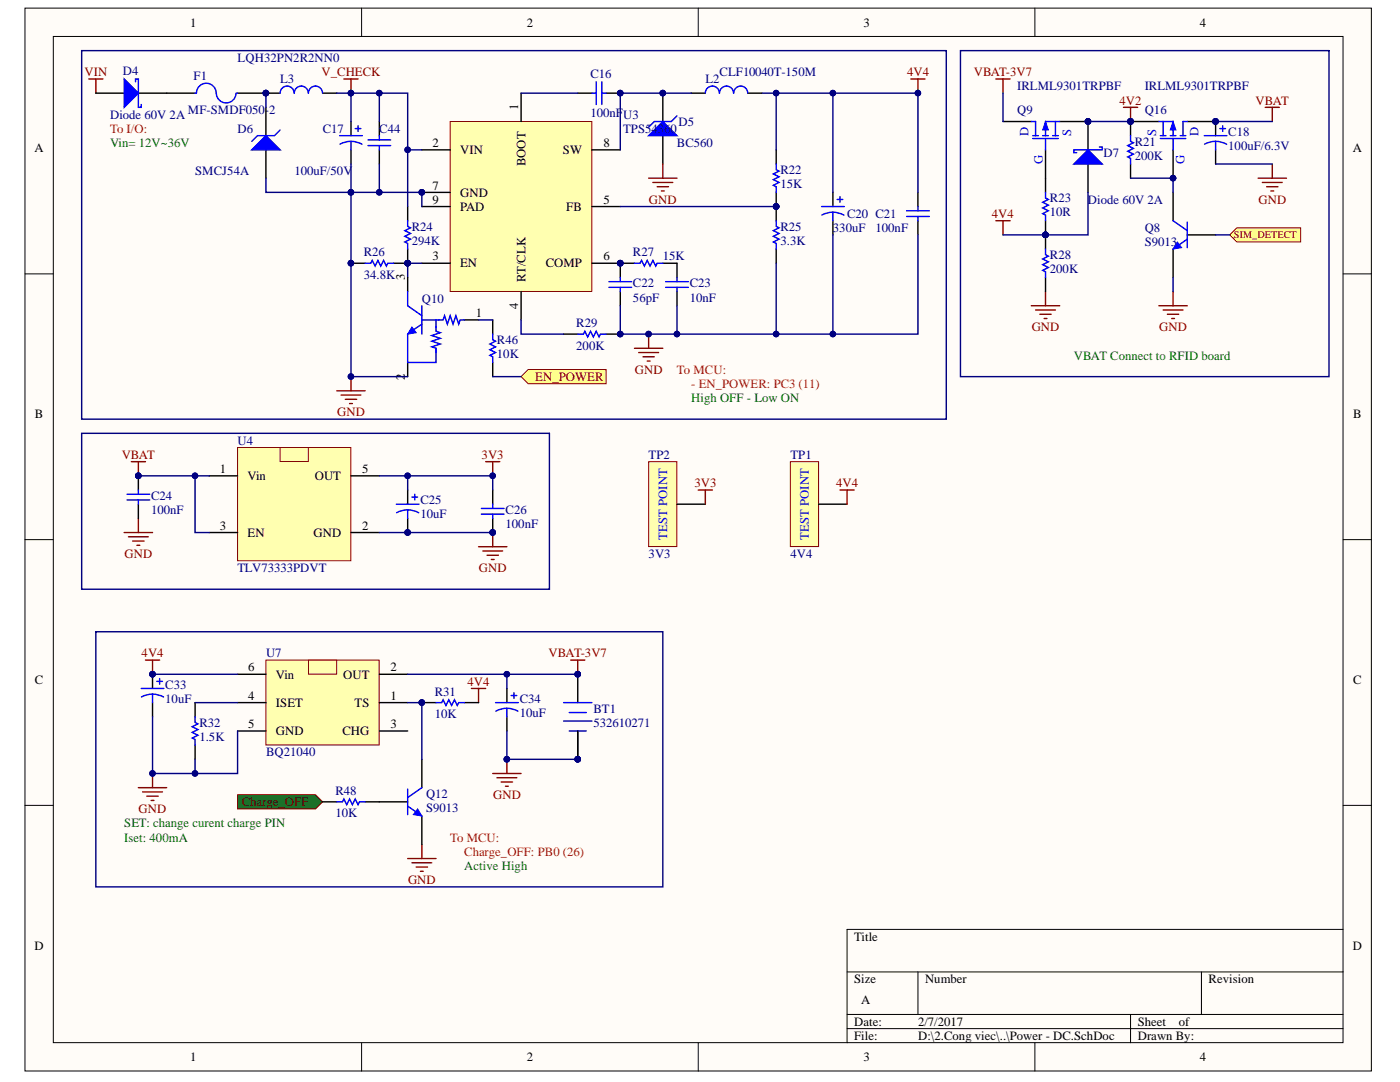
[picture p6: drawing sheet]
<svg xmlns="http://www.w3.org/2000/svg" width="279mm" height="216mm" viewBox="0 0 279 216" stroke-linecap="round" stroke-linejoin="round" font-family="sans-serif">
<defs><g id="words">
<g font-size="2.5">
<text x="37.9" y="5.3">1</text>
<text x="105.1" y="5.3">2</text>
<text x="172.3" y="5.3">3</text>
<text x="239.5" y="5.3">4</text>
<text x="103.4" y="22" transform="rotate(-90 103.4 22)">1</text>
<text x="86.3" y="29.3">2</text>
<text x="120.4" y="29.3">8</text>
<text x="6.9" y="30.4">A</text>
<text x="91.8" y="30.8">VIN</text>
<text x="104.9" y="33.2" transform="rotate(-90 104.9 33.2)">BOOT</text>
<text x="112.3" y="30.8">SW</text>
<text x="270" y="30.4">A</text>
<text x="86.3" y="37.8">7</text>
<text x="86.3" y="40.7">9</text>
<text x="91.8" y="39.3">GND</text>
<text x="120.4" y="40.7">5</text>
<text x="91.8" y="42.1">PAD</text>
<text x="113" y="42.1">FB</text>
<text x="86.3" y="52">3</text>
<text x="91.8" y="53.4">EN</text>
<text x="108.9" y="53.4">COMP</text>
<text x="120.4" y="52">6</text>
<text x="80.8" y="55.9" transform="rotate(-90 80.8 55.9)">3</text>
<text x="104.9" y="56.2" transform="rotate(-90 104.9 56.2)">RT/CLK</text>
<text x="94.9" y="63.3">1</text>
<text x="103.4" y="61.7" transform="rotate(-90 103.4 61.7)">4</text>
<text x="80.8" y="75.9" transform="rotate(-90 80.8 75.9)">2</text>
<text x="7" y="83.4">B</text>
<text x="270" y="83.4">B</text>
<text x="43.9" y="94.4">1</text>
<text x="49.4" y="95.8">Vin</text>
<text x="62.8" y="95.8">OUT</text>
<text x="72.3" y="94.4">5</text>
<text x="43.9" y="105.7">3</text>
<text x="49.4" y="107.1">EN</text>
<text x="62.5" y="107.1">GND</text>
<text x="72.3" y="105.7">2</text>
<text x="7" y="136.5">C</text>
<text x="49.5" y="134">6</text>
<text x="55.1" y="135.4">Vin</text>
<text x="68.5" y="135.4">OUT</text>
<text x="78" y="134">2</text>
<text x="270" y="136.5">C</text>
<text x="49.5" y="139.6">4</text>
<text x="55.1" y="141.1">ISET</text>
<text x="70.7" y="141.1">TS</text>
<text x="78" y="139.6">1</text>
<text x="49.5" y="145.3">5</text>
<text x="55.1" y="146.7">GND</text>
<text x="68.3" y="146.7">CHG</text>
<text x="78" y="145.3">3</text>
<text x="6.9" y="189.5">D</text>
<text x="170.5" y="187.7">Title</text>
<text x="270" y="189.5">D</text>
<text x="170.5" y="196.2">Size</text>
<text x="184.6" y="196.2">Number</text>
<text x="241.2" y="196.2">Revision</text>
<text x="171.9" y="200.4">A</text>
<text x="170.5" y="204.7">Date:</text>
<text x="170.5" y="207.5">File:</text>
<text x="183.2" y="204.7">2/7/2017</text>
<text x="183.2" y="207.5">D:\2.Cong viec\..\Power - DC.SchDoc</text>
<text x="227.1" y="204.7">Sheet</text>
<text x="227.1" y="207.5">Drawn By:</text>
<text x="235.3" y="204.7">of</text>
<text x="37.9" y="211.7">1</text>
<text x="105.1" y="211.7">2</text>
<text x="172.3" y="211.7">3</text>
<text x="239.5" y="211.7">4</text>
</g>
<g font-size="2.5" fill="#800000">
<text x="16.9" y="15.2">VIN</text>
<text x="64.2" y="15.2">V_CHECK</text>
<text x="181" y="15.2">4V4</text>
<text x="194.3" y="15.2">VBAT-3V7</text>
<text x="223.4" y="20.9">4V2</text>
<text x="250.6" y="20.9">VBAT</text>
<text x="129.5" y="40.7">GND</text>
<text x="251.2" y="40.7">GND</text>
<text x="198" y="43.5">4V4</text>
<text x="205.9" y="66.1">GND</text>
<text x="231.4" y="66.1">GND</text>
<text x="106.8" y="76">EN_POWER</text>
<text x="126.7" y="74.6">GND</text>
<text x="67.3" y="83.1">GND</text>
<text x="24.3" y="91.6">VBAT</text>
<text x="96.1" y="91.6">3V3</text>
<text x="138.6" y="97.2">3V3</text>
<text x="166.9" y="97.2">4V4</text>
<text x="24.8" y="111.4">GND</text>
<text x="95.6" y="114.2">GND</text>
<text x="28.3" y="131.1">4V4</text>
<text x="109.5" y="131.1">VBAT-3V7</text>
<text x="93.3" y="136.8">4V4</text>
<text x="48.3" y="160.9">Charge_OFF</text>
<text x="98.4" y="159.4">GND</text>
<text x="27.7" y="162.3">GND</text>
<text x="81.4" y="176.4">GND</text>
</g>
<g font-size="2.5" fill="#000080">
<text x="24.5" y="14.9">D4</text>
<text x="38.6" y="16">F1</text>
<text x="47.4" y="12.4">LQH32PN2R2NN0</text>
<text x="55.9" y="16.6">L3</text>
<text x="117.8" y="15.5">C16</text>
<text x="140.8" y="16.6">L2</text>
<text x="143.6" y="15.2">CLF10040T-150M</text>
<text x="22" y="23.7">Diode 60V 2A</text>
<text x="37.5" y="22.8">MF-SMDF050-2</text>
<text x="117.8" y="23.4">100nF</text>
<text x="124.3" y="23.7">U3</text>
<text x="203" y="22.8">Q9</text>
<text x="203" y="18">IRLML9301TRPBF</text>
<text x="228.4" y="22.8">Q16</text>
<text x="228.4" y="18">IRLML9301TRPBF</text>
<text x="47.4" y="26.5">D6</text>
<text x="64.4" y="26.5">C17</text>
<text x="75.7" y="26.5">C44</text>
<text x="124.3" y="26.5">TPS54360</text>
<text x="135.1" y="29.3">BC560</text>
<text x="135.4" y="25.1">D5</text>
<text x="226.5" y="29">R21</text>
<text x="245.1" y="29.9">100uF/6.3V</text>
<text x="245.1" y="27.1">C18</text>
<text x="38.9" y="35">SMCJ54A</text>
<text x="58.7" y="35">100uF/50V</text>
<text x="155.8" y="34.7">R22</text>
<text x="220.3" y="31.3">D7</text>
<text x="226.5" y="31.9">200K</text>
<text x="155.8" y="37.5">15K</text>
<text x="209.5" y="40.4">R23</text>
<text x="217.1" y="40.7">Diode 60V 2A</text>
<text x="82.2" y="46">R24</text>
<text x="155.8" y="46">R25</text>
<text x="166.2" y="46.3">330uF</text>
<text x="169.1" y="43.5">C20 C21</text>
<text x="174.7" y="46.3">100nF</text>
<text x="209.5" y="43.2">10R</text>
<text x="228.4" y="46.3">Q8</text>
<text x="72.6" y="51.1">R26</text>
<text x="82.2" y="48.9">294K</text>
<text x="126.3" y="51.1">R27</text>
<text x="132.3" y="52">15K</text>
<text x="155.8" y="48.9">3.3K</text>
<text x="209.5" y="51.7">R28</text>
<text x="228.4" y="49.1">S9013</text>
<text x="72.6" y="55.7">34.8K</text>
<text x="126.3" y="57.3">C22</text>
<text x="137.6" y="57.3">C23</text>
<text x="209.5" y="54.5">200K</text>
<text x="84.2" y="60.5">Q10</text>
<text x="115" y="65.3">R29</text>
<text x="126.3" y="60.2">56pF</text>
<text x="137.6" y="60.2">10nF</text>
<text x="99.2" y="71.5">10K</text>
<text x="99.2" y="68.7">R46</text>
<text x="115" y="69.8">200K</text>
<text x="47.4" y="88.8">U4</text>
<text x="129.4" y="91.6">TP2</text>
<text x="157.7" y="91.6">TP1</text>
<text x="30.2" y="99.8">C24</text>
<text x="83.9" y="100.6">C25</text>
<text x="30.2" y="102.6">100nF</text>
<text x="83.9" y="103.4">10uF</text>
<text x="100.9" y="105.4">100nF</text>
<text x="100.9" y="102.6">C26</text>
<text x="129.4" y="111.4">3V3</text>
<text x="157.7" y="111.4">4V4</text>
<text x="47.4" y="114.2">TLV73333PDVT</text>
<text x="53.1" y="131.1">U7</text>
<text x="33" y="137.4">C33</text>
<text x="33" y="140.2">10uF</text>
<text x="86.7" y="143.3">10K</text>
<text x="86.7" y="138.8">R31</text>
<text x="103.7" y="143.1">10uF</text>
<text x="103.7" y="140.2">C34</text>
<text x="118.4" y="142.2">BT1</text>
<text x="39.8" y="147.9">1.5K</text>
<text x="39.8" y="145">R32</text>
<text x="118.4" y="145">532610271</text>
<text x="53.1" y="150.9">BQ21040</text>
<text x="66.9" y="158.6">R48</text>
<text x="85" y="159.2">Q12</text>
<text x="66.9" y="163.1">10K</text>
<text x="85" y="162">S9013</text>
</g>
<g font-size="2.5" fill="#008000">
<text x="22" y="29.3">Vin= 12V~36V</text>
<text x="214.3" y="71.8">VBAT Connect to RFID board</text>
<text x="137.9" y="80.3">High OFF - Low ON</text>
<text x="24.8" y="165.1">SET: change curent charge PIN</text>
<text x="24.8" y="167.9">Iset: 400mA</text>
<text x="92.7" y="173.6">Active High</text>
</g>
<g font-size="2.5" fill="#f00">
<text x="22" y="26.5">To I/O:</text>
<text x="135.1" y="74.6">To MCU:</text>
<text x="137.9" y="77.4">- EN_POWER: PC3 (11)</text>
<text x="89.8" y="167.9">To MCU:</text>
<text x="92.7" y="170.8">Charge_OFF: PB0 (26)</text>
</g>
<g font-size="2.5" fill="#00f">
<text x="205.3" y="27.1" transform="rotate(-90 205.3 27.1)">D</text>
<text x="213.7" y="27.1" transform="rotate(-90 213.7 27.1)">S</text>
<text x="230.7" y="27.1" transform="rotate(-90 230.7 27.1)">S</text>
<text x="239.2" y="27.1" transform="rotate(-90 239.2 27.1)">D</text>
<text x="208.1" y="32.7" transform="rotate(-90 208.1 32.7)">G</text>
<text x="236.4" y="32.7" transform="rotate(-90 236.4 32.7)">G</text>
<text x="133.1" y="107.7" transform="rotate(-90 133.1 107.7)">TEST POINT</text>
<text x="161.4" y="107.7" transform="rotate(-90 161.4 107.7)">TEST POINT</text>
</g>
<text font-size="2" fill="#800000" x="246.3" y="47.5">SIM_DETECT</text>
</g></defs>
<g fill="#fffcf8" stroke="#000" stroke-width=".2">
<path d="M5 1.6h268.7v212.1h-268.7z"/>
<path d="M10.6 7.3h257.4v200.7h-257.4z"/>
</g>
<g fill="none" stroke="#000" stroke-width=".2">
<path d="M72.2 1.6v5.7M139.3 1.6v5.7M206.5 1.6v5.7M5 54.6h5.6M268.1 54.6h5.6M5 107.7h5.6M268.1 107.7h5.6M5 160.7h5.6M268.1 160.7h5.6M169.1 193.9h99M183.2 193.9v8.5M239.8 193.9v8.5"/>
<path d="M268.1 185.5h-99v22.6M72.2 208.1v5.6M139.3 208.1v5.6M169.1 202.4h99M169.1 205.2h99M206.5 208.1v5.6M225.6 202.4v5.7"/>
</g>
<g fill="none" stroke="#800000" stroke-width=".28">
<path d="M181.8 15.8h2.8M183.2 15.8v2.8M26.2 92.1h2.8M27.6 92.1v2.8M24.8 106.3h5.6M25.6 107.1h4M26.5 108h2.2M27.3 108.8h.6M27.6 103.4v2.9M95.5 109.1h5.7M96.4 109.9h3.9M97.2 110.8h2.3"/>
<path d="M98 111.6h.6M98.3 106.3v2.8M27.6 157.2h5.7M28.5 158h3.9M29.3 158.9h2.3M30.2 159.7h.5M30.4 154.3v2.9M98.3 154.3h5.7M99.2 155.2h3.9M100 156h2.3M100.9 156.9h.5M101.2 151.5v2.8"/>
</g>
<g fill="#000080" stroke="#000080" stroke-width=".2">
<circle cx="98.3" cy="106.2" r=".55"/>
<circle cx="27.6" cy="94.9" r=".55"/>
<circle cx="183.2" cy="18.6" r=".55"/>
<circle cx="101.1" cy="151.5" r=".55"/>
<circle cx="30.4" cy="154.3" r=".55"/>
</g>
<path d="M166.2 38.4v2.8M166.2 44v2.9" fill="none" stroke="#000" stroke-width=".28"/>
<path d="M167.1 39.8h1.1M167.6 39.2v1.2M164 41.2h4.5M166.2 42.3l.9 .1 1.3 .5M166.2 42.3l-.9 .1-1.3 .5M166.2 42.3v1.7" fill="none" stroke="#00f" stroke-width=".28"/>
<path d="M47.4 158.6h15.6l1.4 1.4-1.4 1.4h-15.6z" fill-rule="evenodd" fill="#008000" stroke="#800000" stroke-width=".2"/>
<g fill="none" stroke="#800000" stroke-width=".28">
<path d="M17.7 15.8h2.8M19.1 15.8v2.8M198.8 15.8h2.8M200.2 15.8v2.8M252.5 21.4h2.8M253.9 21.4v2.8M198.8 44h2.8M200.2 44v2.9M126.6 69.5h5.7M127.5 70.3h3.9M128.3 71.2h2.3M129.2 72h.5"/>
<path d="M129.4 66.7v2.8M113.9 131.7h2.8M115.3 131.7v2.8"/>
</g>
<g fill="#000080" stroke="#000080" stroke-width=".2">
<circle cx="115.3" cy="134.5" r=".55"/>
<circle cx="129.4" cy="66.7" r=".55"/>
<circle cx="132.3" cy="18.6" r=".55"/>
</g>
<path d="M132.3 18.6v5.6M132.3 27.1v5.6" fill="none" stroke="#000" stroke-width=".28"/>
<path d="M129.4 27.1l2.9-2.9 2.8 2.9z" fill="#00f"/>
<path d="M129.4 27.1l2.9-2.9 2.8 2.9zM135.1 23.1l-1.1 1.1h-3.4l-1.2 1.2M112.5 143.9h5.6M112.5 140.2h5.6M113.6 142.2h3.4M113.6 145.9h3.4" fill="none" stroke="#00f" stroke-width=".28"/>
<g fill="#000080" stroke="#000080" stroke-width=".2">
<circle cx="132.3" cy="18.6" r=".55"/>
<circle cx="115.3" cy="134.5" r=".55"/>
<circle cx="115.3" cy="151.5" r=".55"/>
<circle cx="98.3" cy="94.9" r=".55"/>
<circle cx="70" cy="75.1" r=".55"/>
</g>
<path d="M115.3 134.5v5.7M115.3 145.9v5.6" fill="none" stroke="#000" stroke-width=".28"/>
<g fill="none" stroke="#800000" stroke-width=".28">
<path d="M129.4 35.6h5.7M130.3 36.4h4M131.1 37.3h2.3M132 38.1h.6M132.3 32.7v2.9M251.1 35.6h5.6M251.9 36.4h4M252.8 37.3h2.2M253.6 38.1h.6M253.9 32.7v2.9M208.7 58.2v2.8M67.2 78h5.7"/>
<path d="M68.1 78.8h3.9M68.9 79.7h2.3M70 75.2v2.8M205.8 61h5.7M206.7 61.9h3.9M207.5 62.7h2.3M208.4 63.6h.5M69.8 80.5h.5M96.9 92.1h2.8M98.3 92.1v2.8M81.4 171.3h5.6M82.2 172.2h4"/>
<path d="M83.1 173h2.2M83.9 173.9h.6M84.2 168.5v2.8"/>
</g>
<path d="M104 75.2l1.4-1.5h15.6v2.9h-15.6z" fill-rule="evenodd" fill="#ffff80" stroke="#800000" stroke-width=".2"/>
<path d="M68.6 15.8h2.9M70 15.8v2.8M29 131.7h2.9M30.4 131.7v2.8M94.1 137.4h2.8M95.5 137.4v2.8" fill="none" stroke="#800000" stroke-width=".28"/>
<g fill="#000080" stroke="#000080" stroke-width=".2">
<circle cx="30.4" cy="134.5" r=".55"/>
<circle cx="70" cy="18.6" r=".55"/>
</g>
<path d="M245.4 46.9l1.4-1.4h12.8v2.8h-12.8z" fill-rule="evenodd" fill="#ffff80" stroke="#800000" stroke-width=".2"/>
<path d="M157.7 92.1h5.7v17h-5.7z" fill="#ffffb0" stroke="#800000" stroke-width=".2"/>
<path d="M163.4 100.6h5.7" fill="none" stroke="#000" stroke-width=".28"/>
<path d="M167.6 97.8h2.9M169.1 97.8v2.8" fill="none" stroke="#800000" stroke-width=".28"/>
<path d="M129.4 92.1h5.7v17h-5.7z" fill="#ffffb0" stroke="#800000" stroke-width=".2"/>
<path d="M135.1 100.6h5.7" fill="none" stroke="#000" stroke-width=".28"/>
<path d="M139.3 97.8h2.9M140.8 97.8v2.8" fill="none" stroke="#800000" stroke-width=".28"/>
<path d="M89.8 24.2h28.3v34h-28.3z" fill="#ffffb0" stroke="#800000" stroke-width=".2"/>
<path d="M104 18.6v5.6M84.2 29.9h5.6M84.2 38.4h5.6M118.1 29.9h5.7M84.2 52.5h5.6M84.2 41.2h5.6M104 58.2v5.6M118.1 52.5h5.7M118.1 41.2h5.7" fill="none" stroke="#000" stroke-width=".28"/>
<g fill="#000080" stroke="#000080" stroke-width=".2">
<circle cx="123.8" cy="52.5" r=".55"/>
<circle cx="84.2" cy="38.4" r=".55"/>
</g>
<path d="M47.4 89.3h22.6v22.6h-22.6z" fill="#ffffb0" stroke="#800000" stroke-width=".2"/>
<path d="M41.8 94.9h5.6M70 94.9h5.7M41.8 106.3h5.6M70 106.3h5.7" fill="none" stroke="#000" stroke-width=".28"/>
<g fill="#ffffb0" stroke="#800000" stroke-width=".2">
<path d="M55.9 89.3h5.6v2.8h-5.6z"/>
<path d="M53.1 131.7h22.6v17h-22.6z"/>
</g>
<path d="M47.4 134.5h5.7M75.7 134.5h5.7M47.4 140.2h5.7M47.4 145.9h5.7M75.7 140.2h5.7M75.7 145.9h5.7" fill="none" stroke="#000" stroke-width=".28"/>
<path d="M61.6 131.7h5.6v2.8h-5.6z" fill="#ffffb0" stroke="#800000" stroke-width=".2"/>
<g fill="none" stroke="#000" stroke-width=".28">
<path d="M200.2 24.2h5.6M208.7 29.9v5.7M211.5 24.2h5.6M27.6 94.9v2.9M81.4 97.8v2.8M98.3 97.8v2.8M27.6 100.6v2.8M81.4 103.4v2.9M98.3 103.4v2.9M30.4 134.5v2.9M101.2 137.4v2.8M30.4 140.2v2.8"/>
<path d="M38.9 140.2v2.8M38.9 148.7v2.8M84.2 140.2h2.8M92.7 140.2h2.8M101.2 143v2.9"/>
</g>
<g fill="#000080" stroke="#000080" stroke-width=".2">
<circle cx="27.6" cy="94.9" r=".55"/>
<circle cx="98.3" cy="106.2" r=".55"/>
<circle cx="81.3" cy="106.2" r=".55"/>
<circle cx="30.4" cy="134.5" r=".55"/>
<circle cx="84.2" cy="140.2" r=".55"/>
<circle cx="217.1" cy="24.2" r=".55"/>
</g>
<g fill="none" stroke="#00f" stroke-width=".28">
<path d="M206.1 27.6h5.1M206.1 27.1h1.1M206.7 24.2v2.9M208.1 27.1h1.1M208.7 27.6v2.3M210.1 27.1h1.1M210.6 24.2v2.9M211.5 24.2h-2.8v2.9M25.4 99.8h4.5M25.4 98.6h4.5M27.6 97.8v.8M27.6 99.8v.8"/>
<path d="M82.2 99.2h1.1M82.8 98.6v1.2M79.1 100.6h4.5M81.4 101.7l.9 .1 1.3 .5M81.4 101.7l-1.4 .2-.8 .4M81.4 101.7v1.7M96.1 102.6h4.5M96.1 101.5h4.5M98.3 100.6v.9M98.3 102.6v.8M28.2 137.4h4.5M30.4 138.5l1 .1 1.2 .5"/>
<path d="M30.4 138.5l-.9 .1-1.3 .5M30.4 138.5v1.7M31.3 136h1.1M31.9 135.4v1.1M102 138.8h1.1M102.6 138.2v1.2M38.9 143v1.2l.6 .2-1.1 .6 1.1 .6-1.1 .5 1.1 .6-1.1 .6 .5 .3v1.1M87 140.2h1.1l.3-.6 .6 1.2 .6-1.2 .5 1.2 .6-1.2 .6 1.2 .2-.6h1.2M98.9 140.2h4.5M101.2 141.3l1.3 .2 .9 .4M101.2 141.3l-1.4 .2-.8 .4M101.2 141.3v1.7"/>
</g>
<path d="M208.7 24.2l.5 1.7h-1.1z" fill="#00f"/>
<path d="M208.7 24.2l.5 1.7h-1.1z" fill="none" stroke="#00f" stroke-width=".2"/>
<path d="M205.8 24.2h.9M231.3 24.2h2.8v2.9M231.6 27.6h5.1M231.6 27.1h1.1M232.1 24.2v2.9M233.5 27.1h1.2M234.1 27.6v2.3M235.5 27.1h1.2M236.1 24.2v2.9" fill="none" stroke="#00f" stroke-width=".28"/>
<g fill="#000080" stroke="#000080" stroke-width=".2">
<circle cx="217.1" cy="24.2" r=".55"/>
<circle cx="242.6" cy="24.2" r=".55"/>
<circle cx="234.1" cy="35.5" r=".55"/>
<circle cx="225.6" cy="24.2" r=".55"/>
</g>
<path d="M225.6 24.2h5.7M234.1 29.9v5.7M236.9 24.2h5.7" fill="none" stroke="#000" stroke-width=".28"/>
<path d="M234.1 24.2l.6 1.7h-1.2z" fill="#00f"/>
<path d="M234.1 24.2l.6 1.7h-1.2z" fill="none" stroke="#00f" stroke-width=".2"/>
<path d="M236.1 24.2h.8" fill="none" stroke="#00f" stroke-width=".28"/>
<g fill="#000080" stroke="#000080" stroke-width=".2">
<circle cx="242.6" cy="24.2" r=".55"/>
<circle cx="234.1" cy="35.5" r=".55"/>
<circle cx="225.6" cy="24.2" r=".55"/>
<circle cx="217.1" cy="24.2" r=".55"/>
</g>
<path d="M217.1 24.2v5.7M217.1 32.7v5.7" fill="none" stroke="#000" stroke-width=".28"/>
<path d="M214.3 32.7l2.8-2.8 2.9 2.8z" fill="#00f"/>
<g fill="none" stroke="#00f" stroke-width=".28">
<path d="M38.9 18.6h.3M39.2 18.5a1.98 1.98 0 0 1 2-1.9 1.98 1.98 0 0 1 2 2 1.97 1.97 0 0 0 1.9 1.9 1.97 1.97 0 0 0 2-1.9M47.1 18.6h.3M61.5 18.6a1.41 1.41 0 0 0-1.4-1.4 1.41 1.41 0 0 0-1.4 1.4 1.4 1.4 0 0 0-1.4-1.4 1.4 1.4 0 0 0-1.4 1.4M64.4 18.6a1.4 1.4 0 0 0-1.4-1.4 1.4 1.4 0 0 0-1.4 1.4M208.7 38.4v1.1l.5 .3-1.1 .6 1.1 .5-1.1 .6 1.1 .6-1.1 .5 .6 .3v1.1M214.3 32.7l2.8-2.8 2.9 2.8zM219.4 29.3h.6v.6h-5.7v.6h.6M225.6 27.1v1.1l.6 .3-1.1 .6 1.1 .5-1.1 .6 1.1 .5-1.1 .6 .5 .3v1.1M240.3 27.1h4.6M242.6 28.2l1.4 .2 .8 .4M242.6 28.2l-1.4 .2-.8 .4"/>
<path d="M242.6 28.2v1.7M243.4 25.7h1.2M244 25.1v1.1M208.7 49.7v1.1l.5 .3-1.1 .6 1.1 .5-1.1 .6 1.1 .6-1.1 .5 .6 .3v1.2"/>
</g>
<g fill="#000080" stroke="#000080" stroke-width=".2">
<circle cx="217.1" cy="24.2" r=".55"/>
<circle cx="225.6" cy="24.2" r=".55"/>
<circle cx="208.6" cy="46.9" r=".55"/>
<circle cx="242.6" cy="24.2" r=".55"/>
<circle cx="53.1" cy="18.6" r=".55"/>
</g>
<path d="M33.3 18.6h5.6M47.4 18.6h8.5M64.4 18.6h2.8M53.1 21.4v5.7M53.1 29.9v5.7M208.7 35.6v2.8M225.6 24.2v2.9M225.6 32.7v2.9M242.6 24.2v2.9M242.6 29.9v2.8M208.7 44v5.7M208.7 55.4v2.8" fill="none" stroke="#000" stroke-width=".28"/>
<path d="M50.2 29.9l2.9-2.8 2.8 2.8z" fill="#00f"/>
<g fill="none" stroke="#00f" stroke-width=".28">
<path d="M118.1 18.6h.9M119 16.3v4.6M120.1 16.3v4.6M120.1 18.6h.9M143.6 18.6a1.4 1.4 0 0 0-1.4-1.4 1.4 1.4 0 0 0-1.4 1.4M146.4 18.6a1.4 1.4 0 0 0-1.4-1.4 1.4 1.4 0 0 0-1.4 1.4M149.2 18.6a1.4 1.4 0 0 0-1.4-1.4 1.4 1.4 0 0 0-1.4 1.4M50.2 29.9l2.9-2.8 2.8 2.8zM55.9 25.9l-1.1 1.2h-3.4l-1.2 1.1M67.8 27.1h4.5M70 28.2l1.4 .2 .8 .4M70 28.2l-1.3 .2-.9 .4"/>
<path d="M70 28.2v1.7M70.9 25.7h1.1M71.5 25.1v1.1M73.4 27.9h4.6M73.4 29.1h4.6M75.7 27.1v.8M75.7 29.1v.8M154.9 32.7v1.2l.6 .2-1.2 .6 1.2 .6-1.2 .5 1.2 .6-1.2 .6 .6 .3v1.1M72.9 52.5h1.1l.3-.5 .6 1.1 .5-1.1 .6 1.1 .6-1.1 .5 1.1 .3-.6h1.1M81.4 44v1.2l.5 .3-1.1 .5 1.1 .6-1.1 .6 1.1 .5-1.1 .6 .6 .3v1.1M121.5 56.2h4.6M121.5 57.3h4.6"/>
<path d="M123.8 55.4v.8M123.8 57.3v.9M126.6 52.5h1.2l.2-.5 .6 1.1 .6-1.1 .5 1.1 .6-1.1 .6 1.1 .2-.6h1.2M132.8 56.2h4.6M132.8 57.3h4.6M135.1 55.4v.8M135.1 57.3v.9M154.9 44v1.2l.6 .3-1.2 .5 1.2 .6-1.2 .6 1.2 .5-1.2 .6 .6 .3v1.1M180.9 42.1h4.6M180.9 43.2h4.6M183.2 41.2v.9M183.2 43.2v.8"/>
<path d="M115.3 66.7h1.1l.3-.6 .6 1.1 .6-1.1 .5 1.1 .6-1.1 .5 1.1 .3-.5h1.2"/>
</g>
<g fill="none" stroke="#000" stroke-width=".28">
<path d="M19.1 18.6h5.7M27.6 18.6h5.7M115.3 18.6h2.8M121 18.6h2.8M137.9 18.6h2.9M149.3 18.6h2.8M70 24.2v2.9M70 29.9v2.8M75.7 24.2v2.9M75.7 29.9v2.8M154.9 29.9v2.8M154.9 38.4v5.6"/>
<path d="M183.2 38.4v2.8M70 52.5h2.9M81.4 41.2v2.8M81.4 49.7v2.8h-2.9M123.8 58.2v2.8M126.6 52.5h-2.8v2.9M132.3 52.5h2.8v2.9M135.1 58.2v2.8M154.9 49.7v2.8M183.2 44v2.9M112.5 66.7h2.8M121 66.7h2.8"/>
</g>
<g fill="#000080" stroke="#000080" stroke-width=".2">
<circle cx="81.3" cy="52.5" r=".55"/>
<circle cx="70" cy="52.5" r=".55"/>
<circle cx="123.8" cy="66.7" r=".55"/>
<circle cx="123.8" cy="52.5" r=".55"/>
<circle cx="123.8" cy="18.6" r=".55"/>
<circle cx="154.9" cy="41.2" r=".55"/>
</g>
<path d="M24.8 15.8l2.8 2.8-2.8 2.8z" fill="#00f"/>
<path d="M24.8 15.8l2.8 2.8-2.8 2.8zM27 16.3v-.5h.6v5.6h.6v-.5M234.1 44l2.8 2M236.9 47.7l-2.8 2M236.9 44.3v5.1M98.3 66.7v1.1l.6 .3-1.1 .5 1.1 .6-1.1 .6 1.1 .5-1.1 .6 .5 .3v1.1" fill="none" stroke="#00f" stroke-width=".28"/>
<path d="M224.2 21.4h2.8M225.6 21.4v2.8M234.1 58.2v2.8M231.3 61h5.6M232.1 61.9h4M233 62.7h2.2M233.8 63.6h.6" fill="none" stroke="#800000" stroke-width=".28"/>
<circle cx="225.6" cy="24.2" r=".55" fill="#000080" stroke="#000080" stroke-width=".2"/>
<path d="M234.1 38.4v5.6M234.1 49.7v5.7M236.9 46.9h5.7M98.3 63.8v2.9M98.3 72.3v2.9" fill="none" stroke="#000" stroke-width=".28"/>
<path d="M235 48.3l.8 1.1-1.7 .3z" fill="#00f"/>
<path d="M235 48.3l.8 1.1-1.7 .3z" fill="none" stroke="#00f" stroke-width=".2"/>
<path d="M75.7 160h5.7M84.2 151.5v5.7M84.2 162.8v5.7" fill="none" stroke="#000" stroke-width=".28"/>
<path d="M81.4 157.5v5M84.2 157.2l-2.8 1.9M81.4 160.8l2.8 2" fill="none" stroke="#00f" stroke-width=".28"/>
<path d="M83.3 161.4l.9 1.4-1.7-.3z" fill="#00f"/>
<path d="M83.3 161.4l.9 1.4-1.7-.3z" fill="none" stroke="#00f" stroke-width=".2"/>
<path d="M81.4 55.4v2.8M81.4 72.3v2.9M92.7 63.8h2.8M64.4 160h2.8M72.9 160h2.8" fill="none" stroke="#000" stroke-width=".28"/>
<path d="M81.4 61l2.8 2M84.2 61v5.7M84.2 63.8h2.8M84.2 64.7l-1.7 1.1M87 65.3v.8l.9 .3-1.7 .6 1.7 .5-1.7 .6 1.7 .5-1.7 .6 .8 .3v.8M87.6 63.8h.8l.3-.8 .6 1.7 .5-1.7 .6 1.7 .6-1.7 .5 1.7 .3-.9h.9M67.2 160h1.1l.3-.6 .6 1.2 .6-1.2 .5 1.2 .6-1.2 .6 1.2 .2-.6h1.2" fill="none" stroke="#00f" stroke-width=".28"/>
<g fill="none" stroke="#000080" stroke-width=".28">
<path d="M16.3 10.1h172.6v73.5h-172.6zM53.1 18.6v2.8M67.2 18.6h14.2v22.6M70 18.6v5.6M75.7 18.6v5.6M104 18.6h11.3M137.9 18.6h-14.1v11.3M152.1 18.6h2.8M166.2 18.6h17v19.8M191.7 10.1h73.5v65.1h-73.5zM200.2 18.6v5.6M70 32.7v5.7h14.2v2.8"/>
<path d="M75.7 32.7v5.7M81.4 29.9h2.8M154.9 29.9v-11.3h11.3v19.8M217.1 38.4v8.5h-16.9M217.1 24.2h8.5M225.6 35.6h8.5v2.8M242.6 32.7h11.3M242.6 24.2h11.3M84.2 52.5h-2.8v2.9M123.8 41.2h31.1M154.9 52.5v14.2h-19.8M166.2 46.9v19.8h-11.3"/>
<path d="M183.2 46.9v19.8h-17M234.1 55.4v2.8M242.6 46.9h2.8M104 63.8v2.9h8.5M123.8 61v5.7h11.3v-5.7M16.3 86.5h93.3v31.1h-93.3zM27.6 94.9h14.2M38.9 94.9v11.4h2.9M75.7 94.9h22.6v2.9M81.4 94.9v2.9M75.7 106.3h22.6M19.1 126.1h113.2v50.9h-113.2z"/>
<path d="M30.4 134.5h17M81.4 134.5h33.9M101.2 134.5v2.9M30.4 143v11.3h17v-8.4M38.9 140.2h8.5M38.9 151.5v2.8M81.4 140.2h2.8v11.3M101.2 145.9v5.6h14.1"/>
</g>
<g fill="#000080" stroke="#000080" stroke-width=".2">
<circle cx="81.3" cy="94.9" r=".55"/>
<circle cx="30.4" cy="134.5" r=".55"/>
<circle cx="101.1" cy="151.5" r=".55"/>
<circle cx="115.3" cy="151.5" r=".55"/>
<circle cx="101.1" cy="134.5" r=".55"/>
<circle cx="38.9" cy="154.3" r=".55"/>
<circle cx="154.9" cy="66.7" r=".55"/>
<circle cx="135.1" cy="66.7" r=".55"/>
<circle cx="166.2" cy="18.6" r=".55"/>
<circle cx="154.9" cy="18.6" r=".55"/>
<circle cx="166.2" cy="66.7" r=".55"/>
<circle cx="183.2" cy="18.6" r=".55"/>
<circle cx="70" cy="18.6" r=".55"/>
<circle cx="70" cy="38.4" r=".55"/>
<circle cx="81.3" cy="52.5" r=".55"/>
<circle cx="81.3" cy="29.9" r=".55"/>
<circle cx="38.9" cy="94.9" r=".55"/>
<circle cx="208.6" cy="46.9" r=".55"/>
<circle cx="84.2" cy="140.2" r=".55"/>
<circle cx="242.6" cy="24.2" r=".55"/>
<circle cx="225.6" cy="24.2" r=".55"/>
<circle cx="217.1" cy="24.2" r=".55"/>
<circle cx="234.1" cy="35.5" r=".55"/>
<circle cx="75.7" cy="38.4" r=".55"/>
<circle cx="75.7" cy="18.6" r=".55"/>
<circle cx="123.8" cy="18.6" r=".55"/>
<circle cx="132.3" cy="18.6" r=".55"/>
<circle cx="154.9" cy="41.2" r=".55"/>
<circle cx="123.8" cy="66.7" r=".55"/>
<circle cx="129.4" cy="66.7" r=".55"/>
<circle cx="81.3" cy="106.2" r=".55"/>
<circle cx="98.3" cy="106.2" r=".55"/>
<circle cx="53.1" cy="18.6" r=".55"/>
<circle cx="27.6" cy="94.9" r=".55"/>
<circle cx="30.4" cy="154.3" r=".55"/>
<circle cx="84.2" cy="38.4" r=".55"/>
<circle cx="98.3" cy="94.9" r=".55"/>
<circle cx="115.3" cy="134.5" r=".55"/>
</g>
<path d="M82.2 65.3l.9 1.1-1.7 .3z" fill="#00f"/>
<path d="M82.2 65.3l.9 1.1-1.7 .3z" fill="none" stroke="#00f" stroke-width=".2"/>
<path d="M81.4 58.2v2.8M81.4 66.7v5.6h5.6v-2.8M87.6 63.8h-.6v1.5" fill="none" stroke="#00f" stroke-width=".28"/>
<path d="M53.1 35.6v2.8h16.9v36.8h11.4M95.5 63.8h2.8M98.3 75.2h5.7" fill="none" stroke="#000080" stroke-width=".28"/>
<g fill="#000080" stroke="#000080" stroke-width=".2">
<circle cx="70" cy="75.1" r=".55"/>
<circle cx="70" cy="52.5" r=".55"/>
<circle cx="70" cy="38.4" r=".55"/>
</g>
<use href="#words"/>
</svg>
